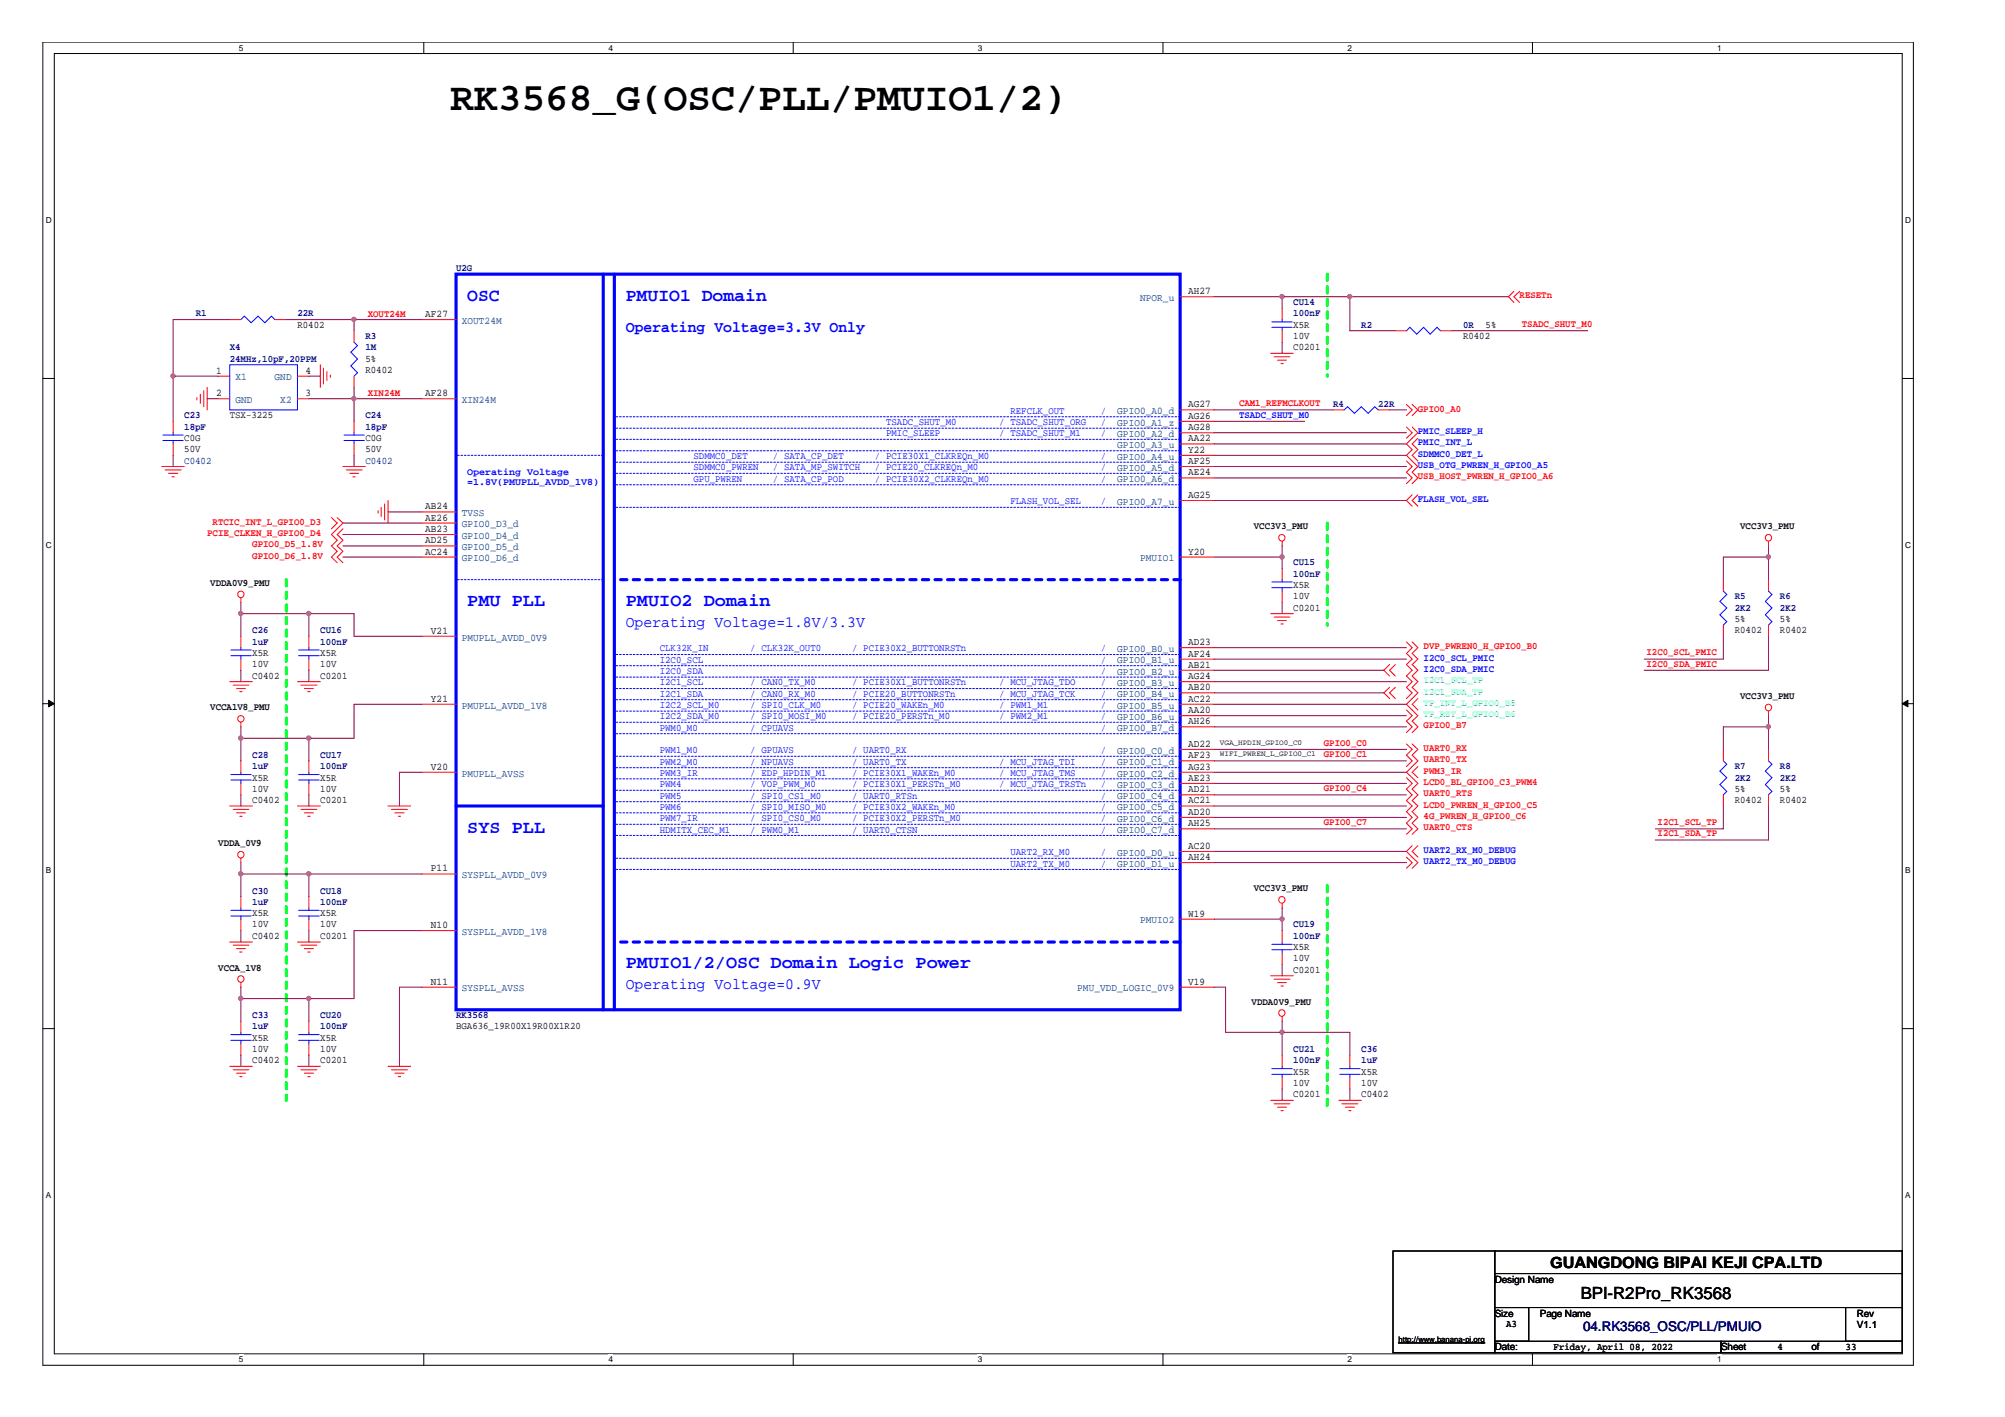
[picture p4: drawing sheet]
<svg xmlns="http://www.w3.org/2000/svg" width="297mm" height="210mm" viewBox="0 0 297 210" stroke-linecap="round" stroke-linejoin="round" font-family="sans-serif">
<defs><g id="words">
<text font-size="5.8" x="66.7" y="16.2">RK3568_G(OSC/PLL/PMUIO1/2)</text>
<g font-size="2.7" fill="#00f">
<text x="69.2" y="44.5">OSC</text>
<text x="92.7" y="44.5">PMUIO1 Domain</text>
<text x="69.2" y="89.8">PMU PLL</text>
<text x="92.7" y="89.8">PMUIO2 Domain</text>
<text x="69.2" y="123.3">SYS PLL</text>
<text x="92.7" y="143.4">PMUIO1/2/OSC Domain Logic Power</text>
</g>
<text font-size="2.5" x="234.2" y="192.4">BPI-R2Pro_RK3568</text>
<g font-size="2.3" fill="#00f">
<text x="92.7" y="49.2">Operating Voltage=3.3V Only</text>
<text x="92.7" y="92.8">Operating Voltage=1.8V/3.3V</text>
<text x="92.7" y="146.4">Operating Voltage=0.9V</text>
</g>
<text font-size="2.3" x="229.7" y="187.8">GUANGDONG BIPAI KEJI CPA.LTD</text>
<text font-size="2" fill="#000080" x="234.5" y="197.2">04.RK3568_OSC/PLL/PMUIO</text>
<g font-size="1.5" fill="#000080">
<text x="67.6" y="40.2">U2G</text>
<text x="29" y="46.9">R1</text>
<text x="44.1" y="46.9">22R</text>
<text x="191.6" y="45.2">CU14</text>
<text x="191.6" y="46.9">100nF</text>
<text x="34" y="51.9">X4</text>
<text x="34" y="53.6">24MHz,10pF,20PPM</text>
<text x="54.1" y="50.2">R3</text>
<text x="54.1" y="51.9">1M</text>
<text x="201.7" y="48.6">R2</text>
<text x="216.7" y="48.6">0R</text>
<text x="27.3" y="61.9">C23</text>
<text x="27.3" y="63.6">18pF</text>
<text x="54.1" y="61.9">C24</text>
<text x="54.1" y="63.6">18pF</text>
<text x="197.5" y="60.3">R4</text>
<text x="204.2" y="60.3">22R</text>
<text x="27.3" y="68.7">C0402</text>
<text x="54.1" y="68.7">C0402</text>
<text x="191.6" y="83.7">CU15</text>
<text x="191.6" y="85.4">100nF</text>
<text x="257" y="88.8">R5</text>
<text x="263.7" y="88.8">R6</text>
<text x="37.4" y="93.8">C26</text>
<text x="37.4" y="95.5">1uF</text>
<text x="47.5" y="93.8">CU16</text>
<text x="47.5" y="95.5">100nF</text>
<text x="257" y="90.5">2K2</text>
<text x="263.7" y="90.5">2K2</text>
<text x="37.4" y="112.2">C28</text>
<text x="37.4" y="113.9">1uF</text>
<text x="47.5" y="112.2">CU17</text>
<text x="47.5" y="113.9">100nF</text>
<text x="257" y="113.9">R7</text>
<text x="263.7" y="113.9">R8</text>
<text x="257" y="115.6">2K2</text>
<text x="263.7" y="115.6">2K2</text>
<text x="37.4" y="132.4">C30</text>
<text x="37.4" y="134">1uF</text>
<text x="47.5" y="132.4">CU18</text>
<text x="47.5" y="134">100nF</text>
<text x="191.6" y="137.4">CU19</text>
<text x="191.6" y="139.1">100nF</text>
<text x="37.4" y="150.8">C33</text>
<text x="37.4" y="152.5">1uF</text>
<text x="47.5" y="150.8">CU20</text>
<text x="47.5" y="152.5">100nF</text>
<text x="67.6" y="150.8">RK3568</text>
<text x="191.6" y="155.8">CU21</text>
<text x="201.7" y="155.8">C36</text>
<text x="191.6" y="157.5">100nF</text>
<text x="201.7" y="157.5">1uF</text>
</g>
<g font-size="1.5" fill="#f00">
<text x="54.5" y="47">XOUT24M</text>
<text x="225.1" y="44.2">RESETn</text>
<text x="225.5" y="48.4">TSADC_SHUT_M0</text>
<text x="54.5" y="58.7">XIN24M</text>
<text x="183.6" y="60.2">CAM1_REFMCLKOUT</text>
<text x="210.1" y="61">GPIO0_A0</text>
<text x="210.1" y="71">USB_HOST_PWREN_H_GPIO0_A6</text>
<text x="31.5" y="77.7">RTCIC_INT_L_GPIO0_D3</text>
<text x="30.7" y="79.4">PCIE_CLKEN_H_GPIO0_D4</text>
<text x="37.4" y="82.7">GPIO0_D6_1.8V</text>
<text x="37.4" y="81.1">GPIO0_D5_1.8V</text>
<text x="210.9" y="96.2">DVP_PWREN0_H_GPIO0_B0</text>
<text x="243.9" y="97.1">I2C0_SCL_PMIC</text>
<text x="243.9" y="98.7">I2C0_SDA_PMIC</text>
<text x="210.9" y="107.9">GPIO0_B7</text>
<text x="196.1" y="112.2">GPIO0_C1</text>
<text x="196.1" y="110.5">GPIO0_C0</text>
<text x="210.9" y="111.3">UART0_RX</text>
<text x="210.9" y="112.9">UART0_TX</text>
<text x="196.1" y="117.2">GPIO0_C4</text>
<text x="210.9" y="114.6">PWM3_IR</text>
<text x="210.9" y="116.3">LCD0_BL_GPIO0_C3_PWM4</text>
<text x="210.9" y="119.6">LCD0_PWREN_H_GPIO0_C5</text>
<text x="210.9" y="118">UART0_RTS</text>
<text x="196.1" y="122.2">GPIO0_C7</text>
<text x="210.9" y="121.3">4G_PWREN_H_GPIO0_C6</text>
<text x="210.9" y="123">UART0_CTS</text>
<text x="245.6" y="122.2">I2C1_SCL_TP</text>
<text x="245.6" y="123.9">I2C1_SDA_TP</text>
</g>
<g font-size="1.5">
<text x="63" y="47">AF27</text>
<text x="176" y="43.6">AH27</text>
<text x="44.1" y="48.6">R0402</text>
<text x="54.1" y="53.6">5%</text>
<text x="191.6" y="51.9">C0201</text>
<text x="191.6" y="48.6">X5R</text>
<text x="191.6" y="50.2">10V</text>
<text x="216.7" y="50.2">R0402</text>
<text x="220.1" y="48.6">5%</text>
<text x="32" y="55.3">1</text>
<text x="32" y="58.7">2</text>
<text x="45.3" y="58.7">3</text>
<text x="45.3" y="55.3">4</text>
<text x="54.1" y="55.3">R0402</text>
<text x="63" y="58.7">AF28</text>
<text x="27.3" y="65.3">C0G</text>
<text x="34" y="61.9">TSX-3225</text>
<text x="54.1" y="65.3">C0G</text>
<text x="176" y="60.3">AG27</text>
<text x="176" y="62">AG26</text>
<text x="176" y="63.7">AG28</text>
<text x="176" y="65.4">AA22</text>
<text x="27.3" y="67">50V</text>
<text x="54.1" y="67">50V</text>
<text x="176" y="67.1">Y22</text>
<text x="176" y="68.7">AF25</text>
<text x="176" y="70.4">AE24</text>
<text x="63" y="75.5">AB24</text>
<text x="63" y="77.1">AE26</text>
<text x="176" y="73.8">AG25</text>
<text x="63" y="78.8">AB23</text>
<text x="63" y="80.5">AD25</text>
<text x="63" y="82.1">AC24</text>
<text x="176" y="82.1">Y20</text>
<text x="185.8" y="78.4">VCC3V3_PMU</text>
<text x="257.8" y="78.4">VCC3V3_PMU</text>
<text x="31.2" y="86.8">VDDA0V9_PMU</text>
<text x="191.6" y="87.1">X5R</text>
<text x="191.6" y="88.8">10V</text>
<text x="63.8" y="93.9">V21</text>
<text x="176" y="95.6">AD23</text>
<text x="191.6" y="90.5">C0201</text>
<text x="257" y="93.8">R0402</text>
<text x="257" y="92.1">5%</text>
<text x="263.7" y="93.8">R0402</text>
<text x="263.7" y="92.1">5%</text>
<text x="37.4" y="100.5">C0402</text>
<text x="37.4" y="97.2">X5R</text>
<text x="37.4" y="98.9">10V</text>
<text x="47.5" y="100.5">C0201</text>
<text x="47.5" y="97.2">X5R</text>
<text x="47.5" y="98.9">10V</text>
<text x="176" y="97.3">AF24</text>
<text x="176" y="98.9">AB21</text>
<text x="176" y="100.6">AG24</text>
<text x="31.2" y="105.2">VCCA1V8_PMU</text>
<text x="63.8" y="103.9">Y21</text>
<text x="176" y="102.2">AB20</text>
<text x="176" y="103.9">AC22</text>
<text x="176" y="105.6">AA20</text>
<text x="176" y="107.3">AH26</text>
<text x="257.8" y="103.5">VCC3V3_PMU</text>
<text x="176" y="110.6">AD22</text>
<text x="176" y="112.3">AF23</text>
<text x="37.4" y="119">C0402</text>
<text x="37.4" y="115.6">X5R</text>
<text x="37.4" y="117.3">10V</text>
<text x="47.5" y="119">C0201</text>
<text x="47.5" y="115.6">X5R</text>
<text x="47.5" y="117.3">10V</text>
<text x="63.8" y="114">V20</text>
<text x="176" y="114">AG23</text>
<text x="176" y="115.7">AE23</text>
<text x="176" y="117.4">AD21</text>
<text x="176" y="119">AC21</text>
<text x="257" y="119">R0402</text>
<text x="257" y="117.3">5%</text>
<text x="263.7" y="119">R0402</text>
<text x="263.7" y="117.3">5%</text>
<text x="32.3" y="125.3">VDDA_0V9</text>
<text x="176" y="120.7">AD20</text>
<text x="176" y="122.4">AH25</text>
<text x="176" y="125.7">AC20</text>
<text x="63.8" y="129.1">P11</text>
<text x="176" y="127.4">AH24</text>
<text x="37.4" y="135.7">X5R</text>
<text x="37.4" y="137.4">10V</text>
<text x="47.5" y="135.7">X5R</text>
<text x="47.5" y="137.4">10V</text>
<text x="63.8" y="137.5">N10</text>
<text x="176" y="135.8">W19</text>
<text x="185.8" y="132.1">VCC3V3_PMU</text>
<text x="32.3" y="143.8">VCCA_1V8</text>
<text x="37.4" y="139.1">C0402</text>
<text x="47.5" y="139.1">C0201</text>
<text x="191.6" y="140.8">X5R</text>
<text x="191.6" y="142.4">10V</text>
<text x="63.8" y="145.9">N11</text>
<text x="176" y="145.9">V19</text>
<text x="185.4" y="148.8">VDDA0V9_PMU</text>
<text x="191.6" y="144.1">C0201</text>
<text x="37.4" y="154.1">X5R</text>
<text x="37.4" y="155.8">10V</text>
<text x="47.5" y="154.1">X5R</text>
<text x="47.5" y="155.8">10V</text>
<text x="67.6" y="152.5">BGA636_19R00X19R00X1R20</text>
<text x="37.4" y="157.5">C0402</text>
<text x="47.5" y="157.5">C0201</text>
<text x="191.6" y="159.2">X5R</text>
<text x="191.6" y="160.9">10V</text>
<text x="201.7" y="159.2">X5R</text>
<text x="201.7" y="160.9">10V</text>
<text x="191.6" y="162.5">C0201</text>
<text x="201.7" y="162.5">C0402</text>
<text x="221.4" y="190">Design Name</text>
<text x="221.4" y="195">Size</text>
<text x="223.1" y="196.6">A3</text>
<text x="228.1" y="195">Page Name</text>
<text x="275.1" y="195">Rev</text>
<text x="275.1" y="196.7">V1.1</text>
<text x="221.4" y="200">Date:</text>
<text x="230.2" y="199.9">Friday, April 08, 2022</text>
<text x="255" y="200">Sheet</text>
<text x="263.4" y="199.9">4</text>
<text x="268.4" y="200">of</text>
<text x="273.4" y="199.9">33</text>
</g>
<g font-size="1.5" fill="#004080">
<text x="68.4" y="48">XOUT24M</text>
<text x="168.9" y="44.6">NPOR_u</text>
<text x="34.9" y="56.4">X1</text>
<text x="34.9" y="59.7">GND</text>
<text x="40.7" y="56.4">GND</text>
<text x="41.5" y="59.7">X2</text>
<text x="68.4" y="59.7">XIN24M</text>
<text x="165.5" y="61.4">GPIO0_A0_d</text>
<text x="165.5" y="63">GPIO0_A1_z</text>
<text x="165.5" y="64.7">GPIO0_A2_d</text>
<text x="165.5" y="66.4">GPIO0_A3_u</text>
<text x="165.5" y="68.1">GPIO0_A4_u</text>
<text x="165.5" y="69.7">GPIO0_A5_d</text>
<text x="165.5" y="71.4">GPIO0_A6_d</text>
<text x="68.4" y="76.5">TVSS</text>
<text x="165.5" y="74.8">GPIO0_A7_u</text>
<text x="68.4" y="78.1">GPIO0_D3_d</text>
<text x="68.4" y="79.8">GPIO0_D4_d</text>
<text x="68.4" y="81.5">GPIO0_D5_d</text>
<text x="68.4" y="83.2">GPIO0_D6_d</text>
<text x="168.9" y="83.2">PMUIO1</text>
<text x="68.4" y="94.9">PMUPLL_AVDD_0V9</text>
<text x="165.5" y="96.6">GPIO0_B0_u</text>
<text x="165.5" y="98.3">GPIO0_B1_u</text>
<text x="165.5" y="99.9">GPIO0_B2_u</text>
<text x="165.5" y="101.6">GPIO0_B3_u</text>
<text x="68.4" y="105">PMUPLL_AVDD_1V8</text>
<text x="165.5" y="103.3">GPIO0_B4_u</text>
<text x="165.5" y="105">GPIO0_B5_u</text>
<text x="165.5" y="106.7">GPIO0_B6_u</text>
<text x="165.5" y="108.3">GPIO0_B7_d</text>
<text x="165.5" y="111.6">GPIO0_C0_d</text>
<text x="165.5" y="113.3">GPIO0_C1_d</text>
<text x="68.4" y="115">PMUPLL_AVSS</text>
<text x="165.5" y="115">GPIO0_C2_d</text>
<text x="165.5" y="116.7">GPIO0_C3_d</text>
<text x="165.5" y="118.4">GPIO0_C4_d</text>
<text x="165.5" y="120">GPIO0_C5_d</text>
<text x="165.5" y="121.7">GPIO0_C6_d</text>
<text x="165.5" y="123.4">GPIO0_C7_d</text>
<text x="68.4" y="130.1">SYSPLL_AVDD_0V9</text>
<text x="165.5" y="126.8">GPIO0_D0_u</text>
<text x="165.5" y="128.4">GPIO0_D1_u</text>
<text x="168.9" y="136.8">PMUIO2</text>
<text x="68.4" y="138.5">SYSPLL_AVDD_1V8</text>
<text x="68.4" y="146.9">SYSPLL_AVSS</text>
<text x="159.6" y="146.9">PMU_VDD_LOGIC_0V9</text>
</g>
<g font-size="1.5" fill="#00f">
<text x="131.3" y="63">TSADC_SHUT_M0</text>
<text x="131.3" y="64.7">PMIC_SLEEP</text>
<text x="148" y="63">/ TSADC_SHUT_ORG</text>
<text x="148" y="64.7">/ TSADC_SHUT_M1</text>
<text x="149.7" y="61.3">REFCLK_OUT</text>
<text x="163.1" y="64.7">/</text>
<text x="163.1" y="61.3">/</text>
<text x="163.1" y="63">/</text>
<text x="183.6" y="61.9">TSADC_SHUT_M0</text>
<text x="210.1" y="64.3">PMIC_SLEEP_H</text>
<text x="210.1" y="66">PMIC_INT_L</text>
<text x="69.2" y="70.3">Operating Voltage</text>
<text x="69.2" y="71.8">=1.8V(PMUPLL_AVDD_1V8)</text>
<text x="102.7" y="68">SDMMC0_DET</text>
<text x="102.7" y="69.7">SDMMC0_PWREN</text>
<text x="102.7" y="71.3">GPU_PWREN</text>
<text x="114.5" y="69.7">/ SATA_MP_SWITCH</text>
<text x="114.5" y="68">/ SATA_CP_DET</text>
<text x="114.5" y="71.3">/ SATA_CP_POD</text>
<text x="129.6" y="68">/ PCIE30X1_CLKREQn_M0</text>
<text x="129.6" y="69.7">/ PCIE20_CLKREQn_M0</text>
<text x="129.6" y="71.3">/ PCIE30X2_CLKREQn_M0</text>
<text x="163.1" y="68">/</text>
<text x="163.1" y="71.3">/</text>
<text x="163.1" y="69.7">/</text>
<text x="210.1" y="69.4">USB_OTG_PWREN_H_GPIO0_A5</text>
<text x="210.1" y="67.7">SDMMC0_DET_L</text>
<text x="149.7" y="74.7">FLASH_VOL_SEL</text>
<text x="163.1" y="74.7">/</text>
<text x="210.1" y="74.4">FLASH_VOL_SEL</text>
<text x="97.7" y="99.8">I2C0_SDA</text>
<text x="97.7" y="101.5">I2C1_SCL</text>
<text x="97.7" y="98.2">I2C0_SCL</text>
<text x="97.7" y="96.5">CLK32K_IN</text>
<text x="111.1" y="96.5">/ CLK32K_OUT0</text>
<text x="111.1" y="101.5">/ CAN0_TX_M0</text>
<text x="126.2" y="101.5">/ PCIE30X1_BUTTONRSTn</text>
<text x="126.2" y="96.5">/ PCIE30X2_BUTTONRSTn</text>
<text x="148" y="101.5">/ MCU_JTAG_TDO</text>
<text x="163.1" y="101.5">/</text>
<text x="163.1" y="96.5">/</text>
<text x="163.1" y="99.8">/</text>
<text x="163.1" y="98.2">/</text>
<text x="210.9" y="97.8">I2C0_SCL_PMIC</text>
<text x="210.9" y="99.5">I2C0_SDA_PMIC</text>
<text x="97.7" y="103.2">I2C1_SDA</text>
<text x="97.7" y="104.9">I2C2_SCL_M0</text>
<text x="97.7" y="106.6">I2C2_SDA_M0</text>
<text x="111.1" y="104.9">/ SPI0_CLK_M0</text>
<text x="111.1" y="106.6">/ SPI0_MOSI_M0</text>
<text x="111.1" y="103.2">/ CAN0_RX_M0</text>
<text x="126.2" y="106.6">/ PCIE20_PERSTn_M0</text>
<text x="126.2" y="104.9">/ PCIE20_WAKEn_M0</text>
<text x="126.2" y="103.2">/ PCIE20_BUTTONRSTn</text>
<text x="148" y="103.2">/ MCU_JTAG_TCK</text>
<text x="148" y="106.6">/ PWM2_M1</text>
<text x="148" y="104.9">/ PWM1_M1</text>
<text x="163.1" y="104.9">/</text>
<text x="163.1" y="103.2">/</text>
<text x="163.1" y="106.6">/</text>
<text x="97.7" y="111.6">PWM1_M0</text>
<text x="97.7" y="108.2">PWM0_M0</text>
<text x="97.7" y="113.3">PWM2_M0</text>
<text x="111.1" y="111.6">/ GPUAVS</text>
<text x="111.1" y="108.2">/ CPUAVS</text>
<text x="111.1" y="113.3">/ NPUAVS</text>
<text x="126.2" y="113.3">/ UART0_TX</text>
<text x="126.2" y="111.6">/ UART0_RX</text>
<text x="148" y="113.3">/ MCU_JTAG_TDI</text>
<text x="163.1" y="111.6">/</text>
<text x="163.1" y="108.2">/</text>
<text x="163.1" y="113.3">/</text>
<text x="97.7" y="114.9">PWM3_IR</text>
<text x="97.7" y="116.6">PWM4</text>
<text x="97.7" y="120">PWM6</text>
<text x="97.7" y="118.3">PWM5</text>
<text x="111.1" y="116.6">/ VOP_PWM_M0</text>
<text x="111.1" y="120">/ SPI0_MISO_M0</text>
<text x="111.1" y="118.3">/ SPI0_CS1_M0</text>
<text x="111.1" y="114.9">/ EDP_HPDIN_M1</text>
<text x="126.2" y="116.6">/ PCIE30X1_PERSTn_M0</text>
<text x="126.2" y="118.3">/ UART0_RTSn</text>
<text x="126.2" y="120">/ PCIE30X2_WAKEn_M0</text>
<text x="126.2" y="114.9">/ PCIE30X1_WAKEn_M0</text>
<text x="148" y="114.9">/ MCU_JTAG_TMS</text>
<text x="148" y="116.6">/ MCU_JTAG_TRSTn</text>
<text x="163.1" y="120">/</text>
<text x="163.1" y="114.9">/</text>
<text x="163.1" y="116.6">/</text>
<text x="163.1" y="118.3">/</text>
<text x="97.7" y="121.6">PWM7_IR</text>
<text x="97.7" y="123.3">HDMITX_CEC_M1</text>
<text x="111.1" y="121.6">/ SPI0_CS0_M0</text>
<text x="111.1" y="123.3">/ PWM0_M1</text>
<text x="126.2" y="123.3">/ UART0_CTSN</text>
<text x="126.2" y="121.6">/ PCIE30X2_PERSTn_M0</text>
<text x="163.1" y="123.3">/</text>
<text x="163.1" y="121.6">/</text>
<text x="149.7" y="126.7">UART2_RX_M0</text>
<text x="149.7" y="128.4">UART2_TX_M0</text>
<text x="163.1" y="128.4">/</text>
<text x="163.1" y="126.7">/</text>
<text x="210.9" y="128">UART2_TX_M0_DEBUG</text>
<text x="210.9" y="126.3">UART2_RX_M0_DEBUG</text>
</g>
<g font-size="1.5" fill="#0ff">
<text x="210.9" y="101.2">I2C1_SCL_TP</text>
<text x="210.9" y="102.9">I2C1_SDA_TP</text>
<text x="210.9" y="106.2">TP_RST_L_GPIO0_B6</text>
<text x="210.9" y="104.5">TP_INT_L_GPIO0_B5</text>
</g>
<g font-size="1.2">
<text x="35.4" y="7.5">5</text>
<text x="90.1" y="7.5">4</text>
<text x="144.9" y="7.5">3</text>
<text x="199.6" y="7.5">2</text>
<text x="254.4" y="7.5">1</text>
<text x="6.8" y="33.1">D</text>
<text x="282.2" y="33.1">D</text>
<text x="6.8" y="81.2">C</text>
<text x="282.2" y="81.2">C</text>
<text x="6.8" y="129.4">B</text>
<text x="282.2" y="129.4">B</text>
<text x="6.8" y="177.5">A</text>
<text x="282.2" y="177.5">A</text>
<text x="35.4" y="201.8">5</text>
<text x="90.1" y="201.8">4</text>
<text x="144.9" y="201.8">3</text>
<text x="199.6" y="201.8">2</text>
<text x="254.4" y="201.8">1</text>
</g>
<g font-size="1.1">
<text x="180.7" y="112">WIFI_PWREN_L_GPIO0_C1</text>
<text x="180.7" y="110.3">VGA_HPDIN_GPIO0_C0</text>
<text x="207.2" y="198.8">http://www.banana-pi.org</text>
</g>
</g></defs>
<path d="M6.3 6.2h277.2v196h-277.2zM8 7.9h273.8v192.6h-273.8z" fill="none" stroke="#000" stroke-width=".15"/>
<g fill="#fff">
<path d="M35.4 6.4h.6v1.4h-.6z"/>
<path d="M35.4 200.7h.6v1.4h-.6z"/>
</g>
<path d="M62.8 6.2v1.7M62.8 200.5v1.7" fill="none" stroke="#000" stroke-width=".15"/>
<g fill="#fff">
<path d="M90.1 6.4h.7v1.4h-.7z"/>
<path d="M90.1 200.7h.7v1.4h-.7z"/>
</g>
<path d="M117.5 6.2v1.7M117.5 200.5v1.7" fill="none" stroke="#000" stroke-width=".15"/>
<g fill="#fff">
<path d="M144.9 6.4h.6v1.4h-.6z"/>
<path d="M144.9 200.7h.6v1.4h-.6z"/>
</g>
<path d="M172.3 6.2v1.7M172.3 200.5v1.7" fill="none" stroke="#000" stroke-width=".15"/>
<g fill="#fff">
<path d="M199.6 6.4h.7v1.4h-.7z"/>
<path d="M199.6 200.7h.7v1.4h-.7z"/>
</g>
<path d="M227 6.2v1.7M227 200.5v1.7" fill="none" stroke="#000" stroke-width=".15"/>
<g fill="#fff">
<path d="M254.4 6.4h.6v1.4h-.6z"/>
<path d="M254.4 200.7h.6v1.4h-.6z"/>
<path d="M6.8 31.9h.8v1.4h-.8z"/>
<path d="M282.2 31.9h.9v1.4h-.9z"/>
<path d="M6.8 80.1h.8v1.4h-.8z"/>
<path d="M282.2 80.1h.9v1.4h-.9z"/>
</g>
<path d="M6.3 56.1h1.7M281.8 56.1h1.7" fill="none" stroke="#000" stroke-width=".15"/>
<g fill="#fff">
<path d="M6.8 128.2h.7v1.4h-.7z"/>
<path d="M282.2 128.2h.8v1.4h-.8z"/>
</g>
<path d="M6.3 104.2h1.7M281.8 104.2h1.7" fill="none" stroke="#000" stroke-width=".15"/>
<g fill="#000" stroke="#000" stroke-width=".15">
<path d="M7.2 103.7l.8 .5-.8 .5z" fill-rule="evenodd"/>
<path d="M281.8 104.2l.9-.5v1z" fill-rule="evenodd"/>
</g>
<g fill="#fff">
<path d="M6.8 176.4h.7v1.4h-.7z"/>
<path d="M282.2 176.4h.8v1.4h-.8z"/>
</g>
<path d="M6.3 152.4h1.7M281.8 152.4h1.7M206.4 185.3h15v15.1h-15zM221.4 185.3h60.4v3.4h-60.4zM221.4 188.7h60.4v5h-60.4zM221.4 193.7h5.1v5h-5.1zM221.4 198.7h33.6v1.7h-33.6zM255 198.7h26.8v1.7h-26.8zM273.4 193.7h8.4v5h-8.4z" fill="none" stroke="#000" stroke-width=".15"/>
<path d="M196.6 40.6v15.1M196.6 77.5v15.1M42.4 85.9v77.1M196.6 131.2v33.5" fill="none" stroke="#0f0" stroke-width=".47" stroke-dasharray=".9 .9"/>
<g fill="none" stroke="#f00" stroke-width=".15">
<path d="M29.2 58.9v.3M29.7 58.4v1.3M30.2 57.9v2.4M30.7 57.4v3.3M32.3 55.7h1.7M32.3 59.1h1.7M34 47.3h1.7M40.7 47.3h1.7M44.1 55.7h1.7M44.1 59.1h1.7M47.5 54v3.4M47.9 54.5v2.4"/>
<path d="M48.4 55v1.4M48.9 55.6v.3M52.5 49v1.7M52.5 55.7v1.7M62.5 59.1h5.1M62.5 47.3h5.1M174.8 44h5.1M188.3 52.3h3.3M188.8 52.8h2.3M189.3 53.4h1.3M189.8 53.9h.3M189.9 45.6v1.7"/>
<path d="M189.9 49v1.7M206.7 49h1.7M208.4 59.9l.8 .8-.8 .9M209.2 59.9l.9 .8-.9 .9M213.4 49h1.7M224.3 43.2l-.8 .8 .8 .8M225.1 43.2l-.8 .8 .8 .8M24 69.1h3.3M24.5 69.6h2.3M25 70.1h1.3M25.5 70.6h.3M25.7 62.4v1.7"/>
<path d="M25.7 65.8v1.7M49.1 76.7l.9 .8-.9 .8M50 76.7l.8 .8-1.7 1.7 .9 .8-.9 .9 .9 .8-.9 .8 .9 .9M50.8 69.1h3.3M50.8 78.3l-.8 .9 .8 .8-.8 .9 .8 .8-.8 .8 .8 .9M51.3 69.6h2.3M51.8 70.1h1.3M52.3 70.6h.3M52.5 62.4v1.7M52.5 65.8v1.7M56 75.7v.3M56.5 75.2v1.3"/>
<path d="M57 74.6v2.4M57.5 74.1v3.4M62.5 75.8h5.1M62.5 77.5h5.1M62.5 79.2h5.1M174.8 69.1h5.1M174.8 60.7h5.1M174.8 62.4h5.1M174.8 64.1h5.1M174.8 65.8h5.1M174.8 67.5h5.1M174.8 70.8h5.1"/>
<path d="M174.8 74.1h5.1M197.5 60.7h1.6M204.2 60.7h1.7M208.4 68.3l.8 .8-.8 .8 .8 .9-.8 .8M208.4 63.3l.8 .8-.8 .8M209.2 63.3l.9 .8-1.7 1.7 .8 .8-.8 .9 1.7 1.6-.9 .8 .9 .9-.9 .8M209.2 73.3l-.8 .8 .8 .9M210.1 73.3l-.9 .8 .9 .9M210.1 64.9l-.9 .9 .9 .8-.9 .9 .9 .8M35.7 88.6v.7M35.7 94.2v1.7M35.7 97.6v1.7"/>
<path d="M45.8 94.2v1.7M45.8 97.6v1.7M62.5 94.2h5.1M62.5 82.5h5.1M62.5 80.9h5.1M174.8 82.5h5.1M174.8 95.9h5.1M174.8 97.6h5.1M174.8 99.3h5.1M188.3 90.9h3.3M188.8 91.4h2.3M189.3 91.9h1.3"/>
<path d="M189.8 92.4h.3M189.9 80.2v.7M189.9 84.2v1.7M189.9 87.6v1.7M205.9 98.4l-.9 .9 .9 .8M206.7 98.4l-.8 .9 .8 .8M208.4 95.1l.8 .8-.8 .9 .8 .8-.8 .8 .8 .9-.8 .8 .8 .9-.8 .8 .8 .8-.8 .9M209.2 95.1l.9 .8-.9 .9 .9 .8-.9 .8 .9 .9-.9 .8 .9 .9-.9 .8 .9 .8-1.7 1.7 1.7 1.7-.9 .8 .9 .9-.9 .8M255.3 85.9v1.7M255.3 92.6v1.6M262 80.2v.7M262 85.9v1.7"/>
<path d="M262 92.6v1.6M34 101h3.4M34 119.4h3.4M34.5 101.5h2.4M34.5 119.9h2.4M35.1 102h1.3M35.5 102.5h.4M35.7 107v.7M35.7 112.7v1.7M35.7 116v1.7M44.1 101h3.4M44.1 119.4h3.4"/>
<path d="M44.6 101.5h2.3M44.6 119.9h2.3M45.1 102h1.3M45.6 102.5h.3M45.8 112.7v1.7M45.8 116v1.7M57.5 119.4h3.3M58 119.9h2.4M62.5 104.3h5.1M62.5 114.4h5.1M174.8 101h5.1M174.8 119.4h5.1"/>
<path d="M174.8 104.3h5.1M174.8 114.4h5.1M174.8 102.6h5.1M174.8 106h5.1M174.8 107.7h5.1M174.8 111h5.1M174.8 112.7h5.1M174.8 116h5.1M174.8 117.7h5.1M205.9 101.8l-.9 .8 .9 .9M206.7 101.8l-.8 .8 .8 .9M208.4 105.2l.8 .8-.8 .8 .8 .9-.8 .8"/>
<path d="M208.4 115.2l.8 .8-.8 .9 .8 .8-.8 .9 .8 .8-.8 .8 .8 .9-.8 .8 .8 .9-.8 .8M208.4 110.2l.8 .8-.8 .9 .8 .8-.8 .9M209.2 110.2l.9 .8-.9 .9 .9 .8-1.7 1.7 1.7 1.6-.9 .9 .9 .8-.9 .9 .9 .8-.9 .8 .9 .9-.9 .8 .9 .9-.9 .8M210.1 113.6l-.9 .8 .9 .8M210.1 103.5l-.9 .8 .9 .9M255.3 111v1.7M255.3 117.7v1.7M262 105.3v.7M262 111v1.7M262 117.7v1.7M34 139.5h3.4M35.1 120.4h1.3"/>
<path d="M35.5 120.9h.4M35.7 127.1v.7M35.7 132.8v1.7M35.7 136.2v1.7M44.1 139.5h3.4M45.1 120.4h1.3M45.6 120.9h.3M45.8 132.8v1.7M45.8 136.2v1.7M58.5 120.4h1.4M59 120.9h.4M62.5 129.5h5.1"/>
<path d="M62.5 137.9h5.1M174.8 121.1h5.1M174.8 122.8h5.1M174.8 126.1h5.1M174.8 127.8h5.1M174.8 136.2h5.1M189.9 133.8v.7M189.9 137.9v1.6M208.4 127l.8 .8-.8 .8M209.2 125.3l-.8 .8 1.7 1.7-.9 .8M210.1 125.3l-.9 .8 .9 .9M34 158h3.4"/>
<path d="M34.5 158.5h2.4M34.5 140h2.4M35.1 159h1.3M35.1 140.5h1.3M35.5 159.5h.4M35.5 141h.4M35.7 145.6v.6M35.7 151.3v1.6M35.7 154.6v1.7M44.1 158h3.4M44.6 158.5h2.3M44.6 140h2.3"/>
<path d="M45.1 159h1.3M45.1 140.5h1.3M45.6 159.5h.3M45.6 141h.3M45.8 151.3v1.6M45.8 154.6v1.7M57.5 158h3.3M58 158.5h2.4M58.5 159h1.4M59 159.5h.4M62.5 146.2h5.1M174.8 146.2h5.1"/>
<path d="M188.3 144.5h3.3M188.8 145h2.3M189.3 145.6h1.3M189.8 146.1h.3M189.9 141.2v1.7M189.9 150.6v.7M189.9 156.3v1.7M189.9 159.7v1.6M200 156.3v1.7M200 159.7v1.6M188.3 163h3.3M188.8 163.5h2.3"/>
<path d="M189.3 164h1.3M189.8 164.5h.3M198.3 163h3.4M198.8 163.5h2.4M199.3 164h1.4M199.8 164.5h.4"/>
<circle cx="189.9" cy="79.7" r=".48"/>
<circle cx="262" cy="79.7" r=".48"/>
<circle cx="35.7" cy="88" r=".48"/>
<circle cx="35.7" cy="106.5" r=".47"/>
<circle cx="262" cy="104.8" r=".48"/>
<circle cx="35.7" cy="126.6" r=".48"/>
<circle cx="189.9" cy="133.3" r=".48"/>
<circle cx="35.7" cy="145" r=".48"/>
<circle cx="189.9" cy="150.1" r=".48"/>
</g>
<path d="M207.2 198.9h12.8" fill="none" stroke="#000" stroke-width=".18"/>
<g fill="none" stroke="#00f" stroke-width=".15">
<path d="M34 54h10.1v6.7h-10.1zM35.7 47.3l.5-.5 1 1 1-1 1 1 1-1 .5 .5M52.5 50.7l.5 .5-1 1 1 1-1 1 1 1-.5 .5M188.4 48.5h3M188.4 47.7h3M189.9 47.3v.4M189.9 48.5v.5M208.4 49l.5-.5 1 1 1-1 1 1 1-1 .5 .5M24.1 65.2h3M24.1 64.4h3M25.7 64.1v.3M25.7 65.2v.6"/>
<path d="M51 65.2h3M51 64.4h3M52.5 64.1v.3M52.5 65.2v.6M199.1 60.7l.5-.4 1.1 .9 1-.9 1 .9 1-.9 .5 .4M34.2 97.1h3M34.2 96.3h3M35.7 95.9v.4M35.7 97.1v.5M44.2 97.1h3.1M44.2 96.3h3.1M45.8 95.9v.4"/>
<path d="M45.8 97.1v.5M188.4 87.1h3M188.4 86.2h3M189.9 85.9v.3M189.9 87.1v.5M255.3 87.6l.5 .5-1 1 1 1-1 1 1 1-.5 .5M262 87.6l.5 .5-1 1 1 1-1 1 1 1-.5 .5M34.2 115.5h3M34.2 114.7h3M35.7 114.4v.3M35.7 115.5v.5M44.2 115.5h3.1"/>
<path d="M44.2 114.7h3.1M45.8 114.4v.3M45.8 115.5v.5M255.3 112.7l.5 .5-1 1 1 1-1 1 1 1-.5 .5M262 112.7l.5 .5-1 1 1 1-1 1 1 1-.5 .5M34.2 135.7h3M34.2 134.8h3M35.7 134.5v.3M35.7 135.7v.5M44.2 135.7h3.1M44.2 134.8h3.1M45.8 134.5v.3"/>
<path d="M45.8 135.7v.5M188.4 139.9h3M189.9 139.5v.4M34.2 154.1h3M34.2 153.3h3M35.7 152.9v.4M35.7 154.1v.5M44.2 154.1h3.1M44.2 153.3h3.1M45.8 152.9v.4M45.8 154.1v.5M188.4 140.7h3"/>
<path d="M188.4 159.1h3M188.4 158.3h3M189.9 140.7v.5M189.9 158v.3M189.9 159.1v.6M198.5 159.1h3M198.5 158.3h3M200 158v.3M200 159.1v.6"/>
</g>
<path d="M67.6 40.6h107.2v109h-107.2zM89.4 40.6v109M91 40.6v109M67.6 119.4h21.8" fill="none" stroke="#00f" stroke-width=".47"/>
<path d="M174.8 85.9h-83.8M174.8 139.5h-83.8" fill="none" stroke="#00f" stroke-width=".47" stroke-dasharray=".9 .9"/>
<g fill="none" stroke="#00f" stroke-width=".15" stroke-dasharray=".3 .3">
<path d="M89.4 67.5h-21.8M174.8 75.2h-83.8M174.8 71.8h-83.8M174.8 70.1h-83.8M174.8 68.5h-83.8M174.8 66.8h-83.8M174.8 65.1h-83.8M174.8 63.4h-83.8M174.8 61.7h-83.8M89.4 85.9h-21.8M174.8 98.6h-83.8M174.8 97h-83.8"/>
<path d="M174.8 117.1h-83.8M174.8 112h-83.8M174.8 102h-83.8M174.8 100.3h-83.8M174.8 115.4h-83.8M174.8 118.8h-83.8M174.8 113.7h-83.8M174.8 108.7h-83.8M174.8 105.3h-83.8M174.8 107h-83.8M174.8 103.6h-83.8M174.8 120.4h-83.8"/>
<path d="M174.8 122.1h-83.8M174.8 127.1h-83.8M174.8 128.8h-83.8M174.8 123.8h-83.8"/>
</g>
<g fill="none" stroke="#800040" stroke-width=".15">
<path d="M25.7 55.7h6.6M30.7 59.1h1.6M34 47.3h-8.3v15.1M42.4 47.3h20.1M45.8 55.7h1.7M45.8 59.1h16.7M52.5 47.3v1.7M52.5 57.4v5M179.9 44h43.6M189.9 44v1.6M189.9 50.7v1.6M200 44v5h6.7"/>
<path d="M215.1 49h20.1M25.7 67.5v1.6M50.8 77.5h11.7M50.8 79.2h11.7M52.5 67.5v1.6M57.5 75.8h5M179.9 69.1h28.5M179.9 70.8h28.5M179.9 74.1h28.5M179.9 60.7h17.6M179.9 62.4h13.4M179.9 67.5h28.5"/>
<path d="M179.9 65.8h28.5M179.9 64.1h28.5M205.9 60.7h2.5M35.7 90.9h16.8v3.3h10M35.7 89.3v4.9M35.7 99.3v1.7M45.8 90.9v3.3M45.8 99.3v1.7M50.8 80.9h11.7M50.8 82.5h11.7M179.9 82.5h10M179.9 95.9h28.5"/>
<path d="M179.9 97.6h28.5M179.9 99.3h25.1M189.9 80.9v3.3M189.9 89.3v1.6M255.3 94.2v3.4h-11.7M262 82.5h-6.7v3.4M262 94.2v5.1h-18.4M262 80.9v5M35.7 107.7v5M35.7 117.7v1.7M45.8 109.4v3.3M45.8 117.7v1.7"/>
<path d="M62.5 104.3h-10v5.1h-16.8M62.5 114.4h-3.3v5M179.9 114.4h28.5M179.9 104.3h28.5M179.9 117.7h28.5M179.9 112.7h28.5M179.9 102.6h25.1M179.9 101h28.5M179.9 107.7h28.5M179.9 116h28.5M179.9 111h28.5M179.9 106h28.5"/>
<path d="M179.9 119.4h28.5M255.3 119.4v3.4h-10.1M262 106v5M262 119.4v5h-16.8M262 107.7h-6.7v3.3M35.7 127.8v5M35.7 137.9v1.6M35.7 129.5h26.8M45.8 129.5v3.3M45.8 137.9v1.6M62.5 137.9h-10v10h-16.8M179.9 136.2h10"/>
<path d="M179.9 127.8h28.5M179.9 126.1h28.5M179.9 122.8h28.5M179.9 121.1h28.5M189.9 134.5v3.4M35.7 146.2v5.1M35.7 156.3v1.7M45.8 147.9v3.4M45.8 156.3v1.7M62.5 146.2h-3.3v11.8M179.9 146.2h1.7v6.7h18.4v3.4M189.9 142.9v1.6"/>
<path d="M189.9 151.3v5M189.9 161.3v1.7M200 161.3v1.7"/>
</g>
<g fill="#f0f" stroke="#f0f" stroke-width=".15">
<circle cx="25.6" cy="55.7" r=".32"/>
<circle cx="52.4" cy="47.3" r=".32"/>
<circle cx="52.4" cy="59" r=".32"/>
<circle cx="45.7" cy="90.9" r=".32"/>
<circle cx="35.7" cy="90.9" r=".32"/>
<circle cx="45.7" cy="109.3" r=".32"/>
<circle cx="35.7" cy="109.3" r=".32"/>
<circle cx="35.7" cy="129.4" r=".32"/>
<circle cx="45.7" cy="129.4" r=".32"/>
<circle cx="45.7" cy="147.9" r=".32"/>
<circle cx="35.7" cy="147.9" r=".32"/>
<circle cx="189.9" cy="136.1" r=".32"/>
<circle cx="189.9" cy="152.9" r=".32"/>
<circle cx="189.9" cy="43.9" r=".32"/>
<circle cx="189.9" cy="82.5" r=".32"/>
<circle cx="200" cy="43.9" r=".32"/>
<circle cx="262" cy="107.6" r=".32"/>
<circle cx="262" cy="82.5" r=".32"/>
</g>
<use href="#words"/>
</svg>
